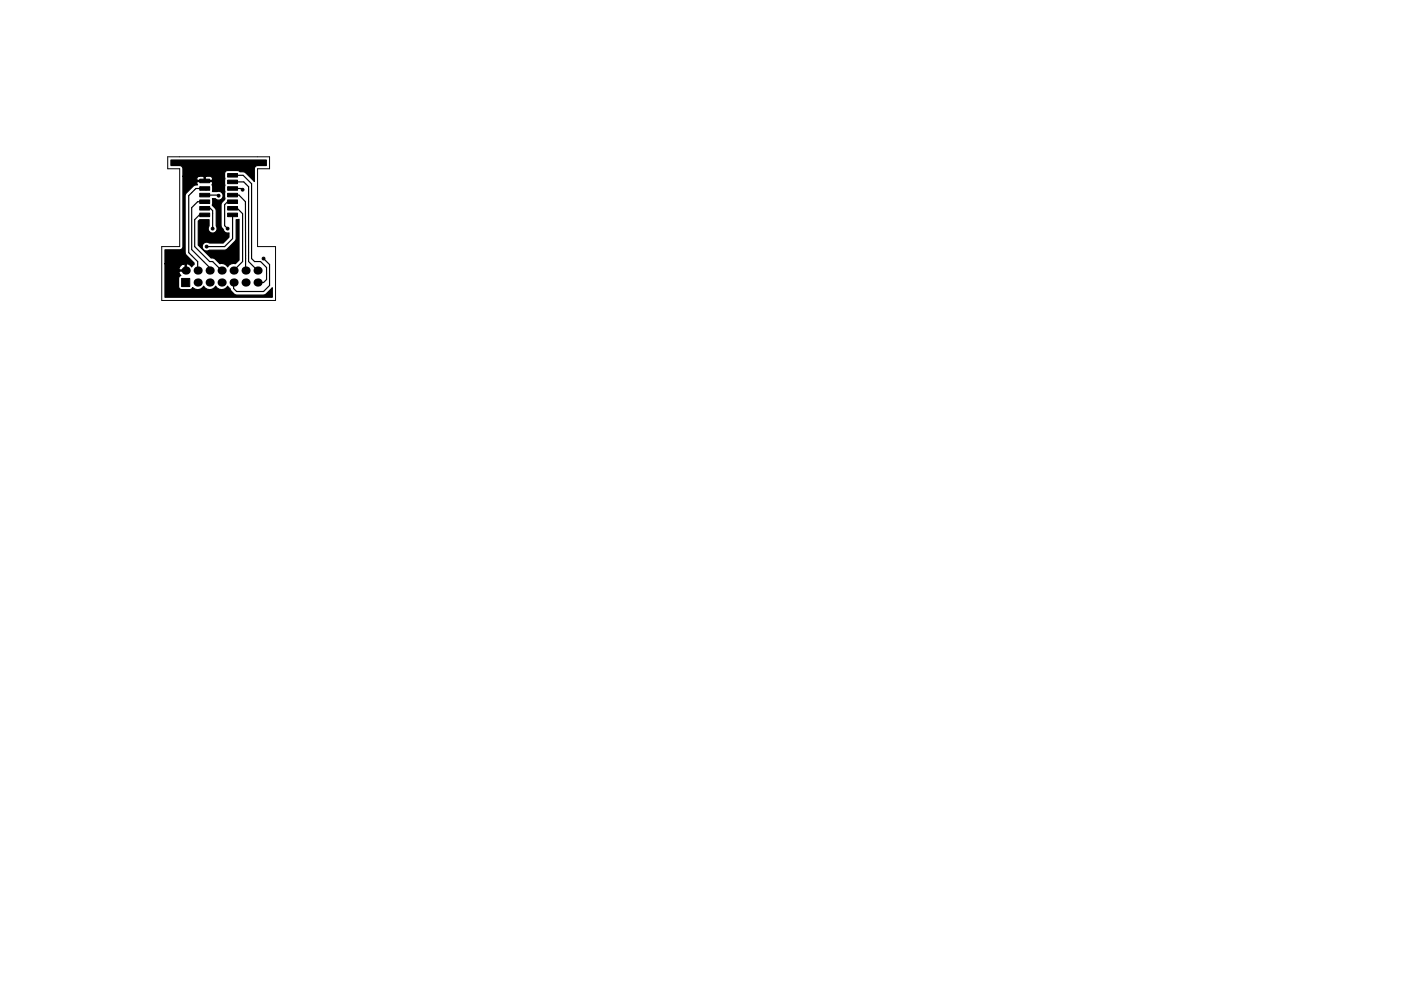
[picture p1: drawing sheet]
<svg xmlns="http://www.w3.org/2000/svg" width="297mm" height="210mm" viewBox="0 0 297 210" stroke-linecap="round" stroke-linejoin="round" font-family="sans-serif">
<path d="M35.6 33.3h21.5v2.5h-2.5v16.5h3.8v11.4h-24.1v-11.4h3.8v-16.5h-2.5z" fill="none" stroke="#000" stroke-width=".21"/>
<g fill="#000" stroke="#000" stroke-width=".21">
<path d="M42.3 38h2.1v.8h-2.1zM48.3 36.8h2.1v.8h-2.1zM48.3 38.2h2.1v.8h-2.1zM42.3 45.2h2.1v.8h-2.1zM42.3 43.8h2.1v.8h-2.1zM42.3 42.4h2.1v.8h-2.1zM42.3 41h2.1v.8h-2.1zM42.3 39.6h2.1v.8h-2.1zM48.3 45.2h2.1v.8h-2.1zM48.3 43.8h2.1v.8h-2.1zM48.3 42.4h2.1v.8h-2.1zM48.3 41h2.1v.8h-2.1z"/>
<path d="M48.3 39.6h2.1v.8h-2.1zM38.5 59.1h1.7v1.7h-1.7z"/>
<circle cx="43.8" cy="52.3" r=".3"/>
<circle cx="45.1" cy="48.5" r=".3"/>
<circle cx="46.4" cy="41.5" r=".3"/>
<circle cx="48.3" cy="48.5" r=".3"/>
<circle cx="51.4" cy="40.3" r=".3"/>
<circle cx="55.9" cy="54.9" r=".3"/>
</g>
<g fill="#000">
<circle cx="39.4" cy="57.4" r=".86"/>
<circle cx="41.9" cy="57.4" r=".86"/>
<circle cx="41.9" cy="59.9" r=".86"/>
<circle cx="44.4" cy="59.9" r=".86"/>
<circle cx="44.4" cy="57.4" r=".86"/>
<circle cx="47" cy="59.9" r=".86"/>
<circle cx="47" cy="57.4" r=".86"/>
<circle cx="49.5" cy="59.9" r=".86"/>
<circle cx="49.5" cy="57.4" r=".86"/>
<circle cx="52.1" cy="59.9" r=".86"/>
<circle cx="52.1" cy="57.4" r=".86"/>
<circle cx="54.6" cy="59.9" r=".86"/>
<circle cx="54.6" cy="57.4" r=".86"/>
</g>
<g fill="none" stroke="#000" stroke-width=".25">
<path d="M49.3 40h1.9l.2 .3M49.3 37.2h2.3l1.7 1.8v15.9l.7 .6h1.2l1.3 1.3v2.5l-.6 .6h-1.3M49.3 38.6h2.4l1 1v15.9l1.9 1.9M43.4 44.2h1.2l.5 .5v3.8M43.4 42.8h-1.5l-1.3 1.3v8.9l3.8 3.8M43.4 45.6h-1.1l-1 1v5.7l3.1 3.2h.7l1.9 1.9M43.5 41.5l-.1-.1h2.8l.2 .1M43.7 40.3l-.3-.3h-1.9l-1.5 1.5v12.1l1.9 1.9v1.9M44.4 56.8h.1M44.4 56.8v.6M47 57.4h.1M49.3 41.4h1.4l1.3 1.4 .1 14.6"/>
<path d="M49.3 44.2h1l1.1 1.1v10.2l-1.9 1.9M49.3 42.8h-1l-.7 .6v4.5l.7 .6M49.3 45.6v5l-1.7 1.7h-3.8M55.9 54.9l1.2 1.2v4.5l-1.2 1.2h-5.7l-.7-.6v-1.3"/>
</g>
<path d="M36.2 34h20.3v1.1h-1.9a.69 .69 0 0 0-.7 .7v2.7l-2.1-2-.9-.1-.5-.2h-2.1a.65 .65 0 0 0-.7 .6l.1 5.3-.8 1v.3v4.5l.4 .7a.92 .92 0 0 0 1.3 .8v.9l-1.3 1.3h-2.9a.95 .95 0 0 0-1.3 .1 .95 .95 0 0 0 0 1.3 .95 .95 0 0 0 1.3 .1l3.5-.1 1.9-1.8 .3-.6v-4l.6-.1v8.7l-.8 .7a1.38 1.38 0 0 0-1.6 .7 1.38 1.38 0 0 0-1.7-.7l-1.2-1.1-.6-.1-2.8-2.7v-5.1l.3-.3h2v1.3a.95 .95 0 0 0 .1 1.3 .95 .95 0 0 0 1.3 0 .95 .95 0 0 0 .1-1.3v-3.2l-.2-.5-.6-.7v-1.3h.7a.94 .94 0 0 0 1.6-.4 .94 .94 0 0 0-1.2-1.2h-1.1l.1-1a.47 .47 0 0 1 0-.7l-.2-.4h-3a.43 .43 0 0 0 0 .7l-.9 .3-1.5 1.5-.2 .5v12.1l.2 .5 1.7 1.7v.3l-.6 .5-.5-.5-.4-.2-.2 .2v1.4h-1.5l-.1 .3 .5 .7-.5 .3v2a.65 .65 0 0 0 .6 .6h1.7l.5-.1 .1-.3a1.46 1.46 0 0 0 2.4-.3 1.45 1.45 0 0 0 2.5 0 1.45 1.45 0 0 0 2.6 0l.5 .5a1.9 1.9 0 0 0 1.4 1.4l6-.1 1.5-1.5v2.1h-22.7v-7.2h4a1.13 1.13 0 0 0-1 1.4h1.2v-1.2l-.2-.2h-4v-2.9h3.1a.69 .69 0 0 0 .7-.7v-14.9h3.4a.54 .54 0 0 0-.3 .9h1.4v-.8l-.2-.1h.6l-.2 .1v.8h1.4a.51 .51 0 0 0 .1-.6 .51 .51 0 0 0-.4-.3h-5.8v-1.6a.69 .69 0 0 0-.7-.7h-1.9z" fill="#000" stroke="#000" stroke-width=".25"/>
</svg>
